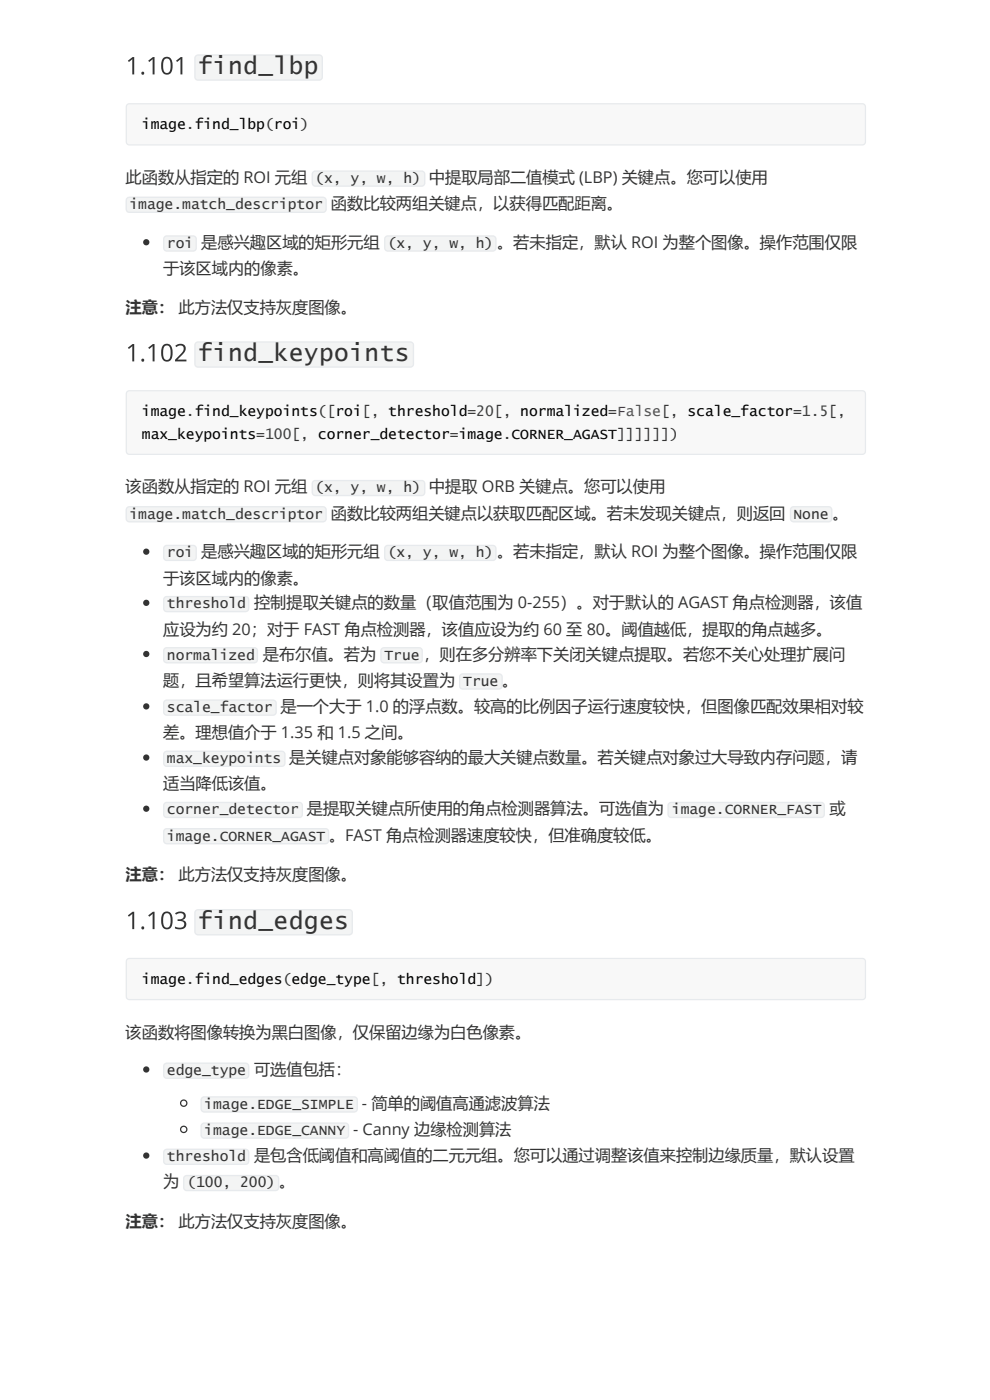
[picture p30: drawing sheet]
<svg xmlns="http://www.w3.org/2000/svg" width="210mm" height="297mm" viewBox="0 0 210 297" stroke-linecap="round" stroke-linejoin="round" font-family="sans-serif">
<defs><g id="words">
<g font-size="5.2" fill="#333">
<text x="26.6" y="15.8">1.101</text>
<text x="41.9" y="15.8">find_lbp</text>
<text x="26.6" y="76.7">1.102</text>
<text x="41.9" y="76.7">find_keypoints</text>
<text x="26.6" y="197.1">1.103</text>
<text x="41.9" y="197.1">find_edges</text>
</g>
<g font-size="3.4" fill="#333">
<text x="26.6" y="38.8">此函数从指定的 ROI 元组 (x, y, w, h) 中提取局部二值模式 (LBP) 关键点。您可以使用</text>
<text x="34.6" y="58.1">于该区域内的像素。</text>
<text x="26.6" y="66.3">注意： 此方法仅支持灰度图像。</text>
<text x="26.6" y="104.5">该函数从指定的 ROI 元组 (x, y, w, h) 中提取 ORB 关键点。您可以使用</text>
<text x="34.6" y="123.8">于该区域内的像素。</text>
<text x="34.6" y="134.6">应设为约 20；对于 FAST 角点检测器，该值应设为约 60 至 80。阈值越低，提取的角点越多。</text>
<text x="34.6" y="145.5">题，且希望算法运行更快，则将其设置为 True 。</text>
<text x="34.6" y="156.6">差。理想值介于 1.35 和 1.5 之间。</text>
<text x="34.6" y="167.5">适当降低该值。</text>
<text x="26.6" y="186.8">注意： 此方法仅支持灰度图像。</text>
<text x="26.6" y="220.1">该函数将图像转换为黑白图像，仅保留边缘为白色像素。</text>
<text x="34.6" y="251.9">为 (100, 200) 。</text>
<text x="26.6" y="260.4">注意： 此方法仅支持灰度图像。</text>
</g>
<g font-size="3.1">
<text x="30.1" y="27.4">image.find_lbp(roi)</text>
<text x="30.1" y="88.3">image.find_keypoints([roi[, threshold=20[, normalized=False[, scale_factor=1.5[,</text>
<text x="30.1" y="93.1">max_keypoints=100[, corner_detector=image.CORNER_AGAST]]]]]])</text>
<text x="30.1" y="208.8">image.find_edges(edge_type[, threshold])</text>
</g>
<g font-size="3.1" fill="#333">
<text x="27.4" y="44.4">image.match_descriptor 函数比较两组关键点，以获得匹配距离。</text>
<text x="35.4" y="52.6">roi 是感兴趣区域的矩形元组 (x, y, w, h) 。若未指定，默认 ROI 为整个图像。操作范围仅限</text>
<text x="27.4" y="110">image.match_descriptor 函数比较两组关键点以获取匹配区域。若未发现关键点，则返回 None 。</text>
<text x="35.4" y="118.2">roi 是感兴趣区域的矩形元组 (x, y, w, h) 。若未指定，默认 ROI 为整个图像。操作范围仅限</text>
<text x="35.4" y="129.1">threshold 控制提取关键点的数量（取值范围为 0-255）。对于默认的 AGAST 角点检测器，该值</text>
<text x="35.4" y="139.9">normalized 是布尔值。若为 True ，则在多分辨率下关闭关键点提取。若您不关心处理扩展问</text>
<text x="35.4" y="151.1">scale_factor 是一个大于 1.0 的浮点数。较高的比例因子运行速度较快，但图像匹配效果相对较</text>
<text x="35.4" y="161.9">max_keypoints 是关键点对象能够容纳的最大关键点数量。若关键点对象过大导致内存问题，请</text>
<text x="35.4" y="172.8">corner_detector 是提取关键点所使用的角点检测器算法。可选值为 image.CORNER_FAST 或</text>
<text x="35.4" y="178.3">image.CORNER_AGAST 。FAST 角点检测器速度较快，但准确度较低。</text>
<text x="35.4" y="228.1">edge_type 可选值包括：</text>
<text x="43.3" y="235.2">image.EDGE_SIMPLE - 简单的阈值高通滤波算法</text>
<text x="43.3" y="240.8">image.EDGE_CANNY - Canny 边缘检测算法</text>
<text x="35.4" y="246.3">threshold 是包含低阈值和高阈值的二元元组。您可以通过调整该值来控制边缘质量，默认设置</text>
</g>
</g></defs>
<path d="M41.4 11.8l.6-.2h25.7a.79 .79 0 0 1 .8 .7v4a.8 .8 0 0 1-.8 .8h-25.7a.8 .8 0 0 1-.8-.8v-4z" fill="#f3f4f4"/>
<path d="M41.5 11.9l.5-.2h25.7a.66 .66 0 0 1 .6 .6v4a.66 .66 0 0 1-.6 .7h-25.7a.66 .66 0 0 1-.7-.7v-4z" fill="none" stroke="#e7eaed" stroke-width=".26"/>
<path d="M27 22.2l.4-.2h155.4a.66 .66 0 0 1 .7 .7v7.4a.66 .66 0 0 1-.7 .6h-155.4a.66 .66 0 0 1-.6-.6v-7.4z" fill="#f8f8f8"/>
<path d="M27 22.2l.4-.2h155.4a.66 .66 0 0 1 .7 .7v7.4a.66 .66 0 0 1-.7 .6h-155.4a.66 .66 0 0 1-.6-.6v-7.4z" fill="none" stroke="#e7eaed" stroke-width=".26"/>
<path d="M28 24.3h154.3v4.7h-154.3z" fill="#f8f8f8"/>
<path d="M66.3 36.4l.6-.2h22.5a.79 .79 0 0 1 .8 .8v1.8a.79 .79 0 0 1-.8 .8h-22.5a.79 .79 0 0 1-.8-.8v-1.8z" fill="#f3f4f4"/>
<path d="M66.4 36.5l.5-.2h22.5a.66 .66 0 0 1 .6 .7v1.8a.66 .66 0 0 1-.6 .7h-22.5a.66 .66 0 0 1-.7-.7v-1.8z" fill="none" stroke="#e7eaed" stroke-width=".26"/>
<path d="M26.9 42l.5-.3h41.1a.79 .79 0 0 1 .8 .8v1.9a.8 .8 0 0 1-.8 .8h-41.1a.8 .8 0 0 1-.8-.8v-1.9z" fill="#f3f4f4"/>
<path d="M27 42.1l.4-.2h41.1a.66 .66 0 0 1 .6 .6v1.9a.66 .66 0 0 1-.6 .6h-41.1a.66 .66 0 0 1-.6-.6v-1.9z" fill="none" stroke="#e7eaed" stroke-width=".26"/>
<circle cx="31" cy="51.4" r=".66" fill="#333"/>
<path d="M34.8 50.2l.6-.3h5.5a.79 .79 0 0 1 .8 .8v1.9a.8 .8 0 0 1-.8 .8h-5.5a.8 .8 0 0 1-.8-.8v-1.9z" fill="#f3f4f4"/>
<path d="M34.9 50.3l.5-.2h5.5a.66 .66 0 0 1 .7 .6v1.9a.66 .66 0 0 1-.7 .6h-5.5a.66 .66 0 0 1-.7-.6v-1.9z" fill="none" stroke="#e7eaed" stroke-width=".26"/>
<path d="M81.7 50.2l.5-.3h22.3a.79 .79 0 0 1 .8 .8v1.9a.8 .8 0 0 1-.8 .8h-22.3a.8 .8 0 0 1-.8-.8v-1.9z" fill="#f3f4f4"/>
<path d="M81.8 50.3l.4-.2h22.3a.66 .66 0 0 1 .6 .6v1.9a.66 .66 0 0 1-.6 .6h-22.3a.66 .66 0 0 1-.6-.6v-1.9z" fill="none" stroke="#e7eaed" stroke-width=".26"/>
<path d="M41.4 72.7l.6-.3h45a.79 .79 0 0 1 .8 .8v4a.79 .79 0 0 1-.8 .8h-45a.79 .79 0 0 1-.8-.8v-4z" fill="#f3f4f4"/>
<path d="M41.5 72.8l.5-.2h45a.66 .66 0 0 1 .7 .6v4a.66 .66 0 0 1-.7 .7h-45a.66 .66 0 0 1-.7-.7v-4z" fill="none" stroke="#e7eaed" stroke-width=".26"/>
<path d="M27 83.1l.4-.2h155.4a.66 .66 0 0 1 .7 .7v12.1a.66 .66 0 0 1-.7 .7h-155.4a.66 .66 0 0 1-.6-.7v-12.1z" fill="#f8f8f8"/>
<path d="M27 83.1l.4-.2h155.4a.66 .66 0 0 1 .7 .7v12.1a.66 .66 0 0 1-.7 .7h-155.4a.66 .66 0 0 1-.6-.7v-12.1z" fill="none" stroke="#e7eaed" stroke-width=".26"/>
<path d="M28 85.1h154.3v9.6h-154.3z" fill="#f8f8f8"/>
<path d="M66.3 102.1l.6-.3h22.5a.79 .79 0 0 1 .8 .8v1.9a.8 .8 0 0 1-.8 .8h-22.5a.8 .8 0 0 1-.8-.8v-1.9z" fill="#f3f4f4"/>
<path d="M66.4 102.1l.5-.1h22.5a.66 .66 0 0 1 .6 .6v1.9a.66 .66 0 0 1-.6 .6h-22.5a.66 .66 0 0 1-.7-.6v-1.9z" fill="none" stroke="#e7eaed" stroke-width=".26"/>
<path d="M26.9 107.6l.5-.2h41.1a.79 .79 0 0 1 .8 .8v1.8a.8 .8 0 0 1-.8 .8h-41.1a.8 .8 0 0 1-.8-.8v-1.8z" fill="#f3f4f4"/>
<path d="M27 107.7l.4-.2h41.1a.66 .66 0 0 1 .6 .7v1.8a.66 .66 0 0 1-.6 .7h-41.1a.66 .66 0 0 1-.6-.7v-1.8z" fill="none" stroke="#e7eaed" stroke-width=".26"/>
<path d="M167.7 107.6l.6-.2h7.4a.79 .79 0 0 1 .8 .8v1.8a.8 .8 0 0 1-.8 .8h-7.4a.8 .8 0 0 1-.8-.8v-1.8z" fill="#f3f4f4"/>
<path d="M167.8 107.7l.5-.2h7.4a.66 .66 0 0 1 .6 .7v1.8a.66 .66 0 0 1-.6 .7h-7.4a.66 .66 0 0 1-.7-.7v-1.8z" fill="none" stroke="#e7eaed" stroke-width=".26"/>
<circle cx="31" cy="117" r=".66" fill="#333"/>
<path d="M34.8 115.8l.6-.2h5.5a.79 .79 0 0 1 .8 .8v1.8a.79 .79 0 0 1-.8 .8h-5.5a.79 .79 0 0 1-.8-.8v-1.8z" fill="#f3f4f4"/>
<path d="M34.9 115.9l.5-.2h5.5a.66 .66 0 0 1 .7 .7v1.8a.66 .66 0 0 1-.7 .7h-5.5a.66 .66 0 0 1-.7-.7v-1.8z" fill="none" stroke="#e7eaed" stroke-width=".26"/>
<path d="M81.7 115.8l.5-.2h22.3a.79 .79 0 0 1 .8 .8v1.8a.79 .79 0 0 1-.8 .8h-22.3a.79 .79 0 0 1-.8-.8v-1.8z" fill="#f3f4f4"/>
<path d="M81.8 115.9l.4-.2h22.3a.66 .66 0 0 1 .6 .7v1.8a.66 .66 0 0 1-.6 .7h-22.3a.66 .66 0 0 1-.6-.7v-1.8z" fill="none" stroke="#e7eaed" stroke-width=".26"/>
<circle cx="31" cy="127.9" r=".66" fill="#333"/>
<path d="M34.8 126.7l.6-.3h16.7a.79 .79 0 0 1 .7 .8v1.9a.8 .8 0 0 1-.7 .8h-16.7a.8 .8 0 0 1-.8-.8v-1.9z" fill="#f3f4f4"/>
<path d="M34.9 126.8l.5-.2h16.7a.66 .66 0 0 1 .6 .6v1.9a.66 .66 0 0 1-.6 .6h-16.7a.66 .66 0 0 1-.7-.6v-1.9z" fill="none" stroke="#e7eaed" stroke-width=".26"/>
<circle cx="31" cy="138.7" r=".66" fill="#333"/>
<path d="M34.8 137.5l.6-.2h18.5a.79 .79 0 0 1 .8 .8v1.8a.8 .8 0 0 1-.8 .8h-18.5a.8 .8 0 0 1-.8-.8v-1.8z" fill="#f3f4f4"/>
<path d="M34.9 137.6l.5-.2h18.5a.66 .66 0 0 1 .7 .7v1.8a.66 .66 0 0 1-.7 .7h-18.5a.66 .66 0 0 1-.7-.7v-1.8z" fill="none" stroke="#e7eaed" stroke-width=".26"/>
<path d="M80.9 137.5l.5-.2h7.4a.79 .79 0 0 1 .8 .8v1.8a.8 .8 0 0 1-.8 .8h-7.4a.8 .8 0 0 1-.8-.8v-1.8z" fill="#f3f4f4"/>
<path d="M81 137.6l.4-.2h7.4a.66 .66 0 0 1 .7 .7v1.8a.66 .66 0 0 1-.7 .7h-7.4a.66 .66 0 0 1-.6-.7v-1.8z" fill="none" stroke="#e7eaed" stroke-width=".26"/>
<path d="M97.6 143.1l.5-.3h7.7a.79 .79 0 0 1 .8 .8v1.9a.8 .8 0 0 1-.8 .8h-7.7a.8 .8 0 0 1-.8-.8v-1.9z" fill="#f3f4f4"/>
<path d="M97.6 143.2l.5-.2h7.7a.66 .66 0 0 1 .7 .6v1.9a.66 .66 0 0 1-.7 .7h-7.7a.66 .66 0 0 1-.6-.7v-1.9z" fill="none" stroke="#e7eaed" stroke-width=".26"/>
<circle cx="31" cy="149.9" r=".66" fill="#333"/>
<path d="M34.8 148.6l.6-.2h22.5a.79 .79 0 0 1 .8 .8v1.9a.8 .8 0 0 1-.8 .7h-22.5a.8 .8 0 0 1-.8-.7v-1.9z" fill="#f3f4f4"/>
<path d="M34.9 148.7l.5-.2h22.5a.66 .66 0 0 1 .6 .7v1.9a.66 .66 0 0 1-.6 .6h-22.5a.66 .66 0 0 1-.7-.6v-1.9z" fill="none" stroke="#e7eaed" stroke-width=".26"/>
<circle cx="31" cy="160.7" r=".66" fill="#333"/>
<path d="M34.8 159.5l.6-.2h24.3a.79 .79 0 0 1 .8 .8v1.8a.79 .79 0 0 1-.8 .8h-24.3a.79 .79 0 0 1-.8-.8v-1.8z" fill="#f3f4f4"/>
<path d="M34.9 159.6l.5-.2h24.3a.66 .66 0 0 1 .7 .7v1.8a.66 .66 0 0 1-.7 .7h-24.3a.66 .66 0 0 1-.7-.7v-1.8z" fill="none" stroke="#e7eaed" stroke-width=".26"/>
<circle cx="31" cy="171.6" r=".66" fill="#333"/>
<path d="M34.8 170.3l.6-.2h28a.79 .79 0 0 1 .8 .8v1.9a.79 .79 0 0 1-.8 .8h-28a.79 .79 0 0 1-.8-.8v-1.9z" fill="#f3f4f4"/>
<path d="M34.9 170.4l.5-.2h28a.66 .66 0 0 1 .7 .7v1.9a.66 .66 0 0 1-.7 .6h-28a.66 .66 0 0 1-.7-.6v-1.9z" fill="none" stroke="#e7eaed" stroke-width=".26"/>
<path d="M141.8 170.3l.5-.2h31.8a.79 .79 0 0 1 .8 .8v1.9a.79 .79 0 0 1-.8 .8h-31.8a.79 .79 0 0 1-.8-.8v-1.9z" fill="#f3f4f4"/>
<path d="M141.9 170.4l.4-.2h31.8a.66 .66 0 0 1 .6 .7v1.9a.66 .66 0 0 1-.6 .6h-31.8a.66 .66 0 0 1-.6-.6v-1.9z" fill="none" stroke="#e7eaed" stroke-width=".26"/>
<path d="M34.8 175.9l.6-.2h33.6a.79 .79 0 0 1 .8 .8v1.8a.8 .8 0 0 1-.8 .8h-33.6a.8 .8 0 0 1-.8-.8v-1.8z" fill="#f3f4f4"/>
<path d="M34.9 176l.5-.2h33.6a.66 .66 0 0 1 .7 .7v1.8a.66 .66 0 0 1-.7 .7h-33.6a.66 .66 0 0 1-.7-.7v-1.8z" fill="none" stroke="#e7eaed" stroke-width=".26"/>
<path d="M41.4 193.1l.6-.2h32a.79 .79 0 0 1 .8 .8v3.9a.8 .8 0 0 1-.8 .8h-32a.8 .8 0 0 1-.8-.8v-3.9z" fill="#f3f4f4"/>
<path d="M41.5 193.2l.5-.2h32a.66 .66 0 0 1 .7 .7v3.9a.66 .66 0 0 1-.7 .7h-32a.66 .66 0 0 1-.7-.7v-3.9z" fill="none" stroke="#e7eaed" stroke-width=".26"/>
<path d="M27 203.5l.4-.2h155.4a.66 .66 0 0 1 .7 .7v7.4a.66 .66 0 0 1-.7 .7h-155.4a.66 .66 0 0 1-.6-.7v-7.4z" fill="#f8f8f8"/>
<path d="M27 203.5l.4-.2h155.4a.66 .66 0 0 1 .7 .7v7.4a.66 .66 0 0 1-.7 .7h-155.4a.66 .66 0 0 1-.6-.7v-7.4z" fill="none" stroke="#e7eaed" stroke-width=".26"/>
<path d="M28 205.6h154.3v4.7h-154.3z" fill="#f8f8f8"/>
<circle cx="31" cy="226.9" r=".66" fill="#333"/>
<path d="M34.8 225.7l.6-.3h16.7a.79 .79 0 0 1 .7 .8v1.9a.8 .8 0 0 1-.7 .8h-16.7a.8 .8 0 0 1-.8-.8v-1.9z" fill="#f3f4f4"/>
<path d="M34.9 225.8l.5-.2h16.7a.66 .66 0 0 1 .6 .6v1.9a.66 .66 0 0 1-.6 .6h-16.7a.66 .66 0 0 1-.7-.6v-1.9z" fill="none" stroke="#e7eaed" stroke-width=".26"/>
<circle cx="39" cy="234" r=".66" fill="none" stroke="#333" stroke-width=".26"/>
<path d="M42.8 232.8l.5-.2h31.8a.79 .79 0 0 1 .8 .8v1.8a.8 .8 0 0 1-.8 .8h-31.8a.8 .8 0 0 1-.8-.8v-1.8z" fill="#f3f4f4"/>
<path d="M42.9 232.9l.4-.2h31.8a.66 .66 0 0 1 .6 .7v1.8a.66 .66 0 0 1-.6 .7h-31.8a.66 .66 0 0 1-.6-.7v-1.8z" fill="none" stroke="#e7eaed" stroke-width=".26"/>
<circle cx="39" cy="239.6" r=".66" fill="none" stroke="#333" stroke-width=".26"/>
<path d="M42.8 238.4l.5-.3h29.9a.79 .79 0 0 1 .8 .8v1.9a.79 .79 0 0 1-.8 .8h-29.9a.79 .79 0 0 1-.8-.8v-1.9z" fill="#f3f4f4"/>
<path d="M42.9 238.5l.4-.2h29.9a.66 .66 0 0 1 .7 .6v1.9a.66 .66 0 0 1-.7 .7h-29.9a.66 .66 0 0 1-.6-.7v-1.9z" fill="none" stroke="#e7eaed" stroke-width=".26"/>
<circle cx="31" cy="245.2" r=".66" fill="#333"/>
<path d="M34.8 243.9l.6-.2h16.7a.79 .79 0 0 1 .7 .8v1.8a.8 .8 0 0 1-.7 .8h-16.7a.8 .8 0 0 1-.8-.8v-1.8z" fill="#f3f4f4"/>
<path d="M34.9 244l.5-.2h16.7a.66 .66 0 0 1 .6 .7v1.8a.66 .66 0 0 1-.6 .7h-16.7a.66 .66 0 0 1-.7-.7v-1.8z" fill="none" stroke="#e7eaed" stroke-width=".26"/>
<path d="M39.1 249.5l.5-.2h18.8a.79 .79 0 0 1 .8 .8v1.8a.8 .8 0 0 1-.8 .8h-18.8a.8 .8 0 0 1-.8-.8v-1.8z" fill="#f3f4f4"/>
<path d="M39.1 249.6l.5-.2h18.8a.66 .66 0 0 1 .7 .7v1.8a.66 .66 0 0 1-.7 .7h-18.8a.66 .66 0 0 1-.6-.7v-1.8z" fill="none" stroke="#e7eaed" stroke-width=".26"/>
<g fill="#f8f8f8">
<path d="M28 24.3h154.3v4.7h-154.3z"/>
<path d="M28 85.1h154.3v9.6h-154.3z"/>
<path d="M28 205.6h154.3v4.7h-154.3z"/>
</g>
<use href="#words"/>
</svg>
